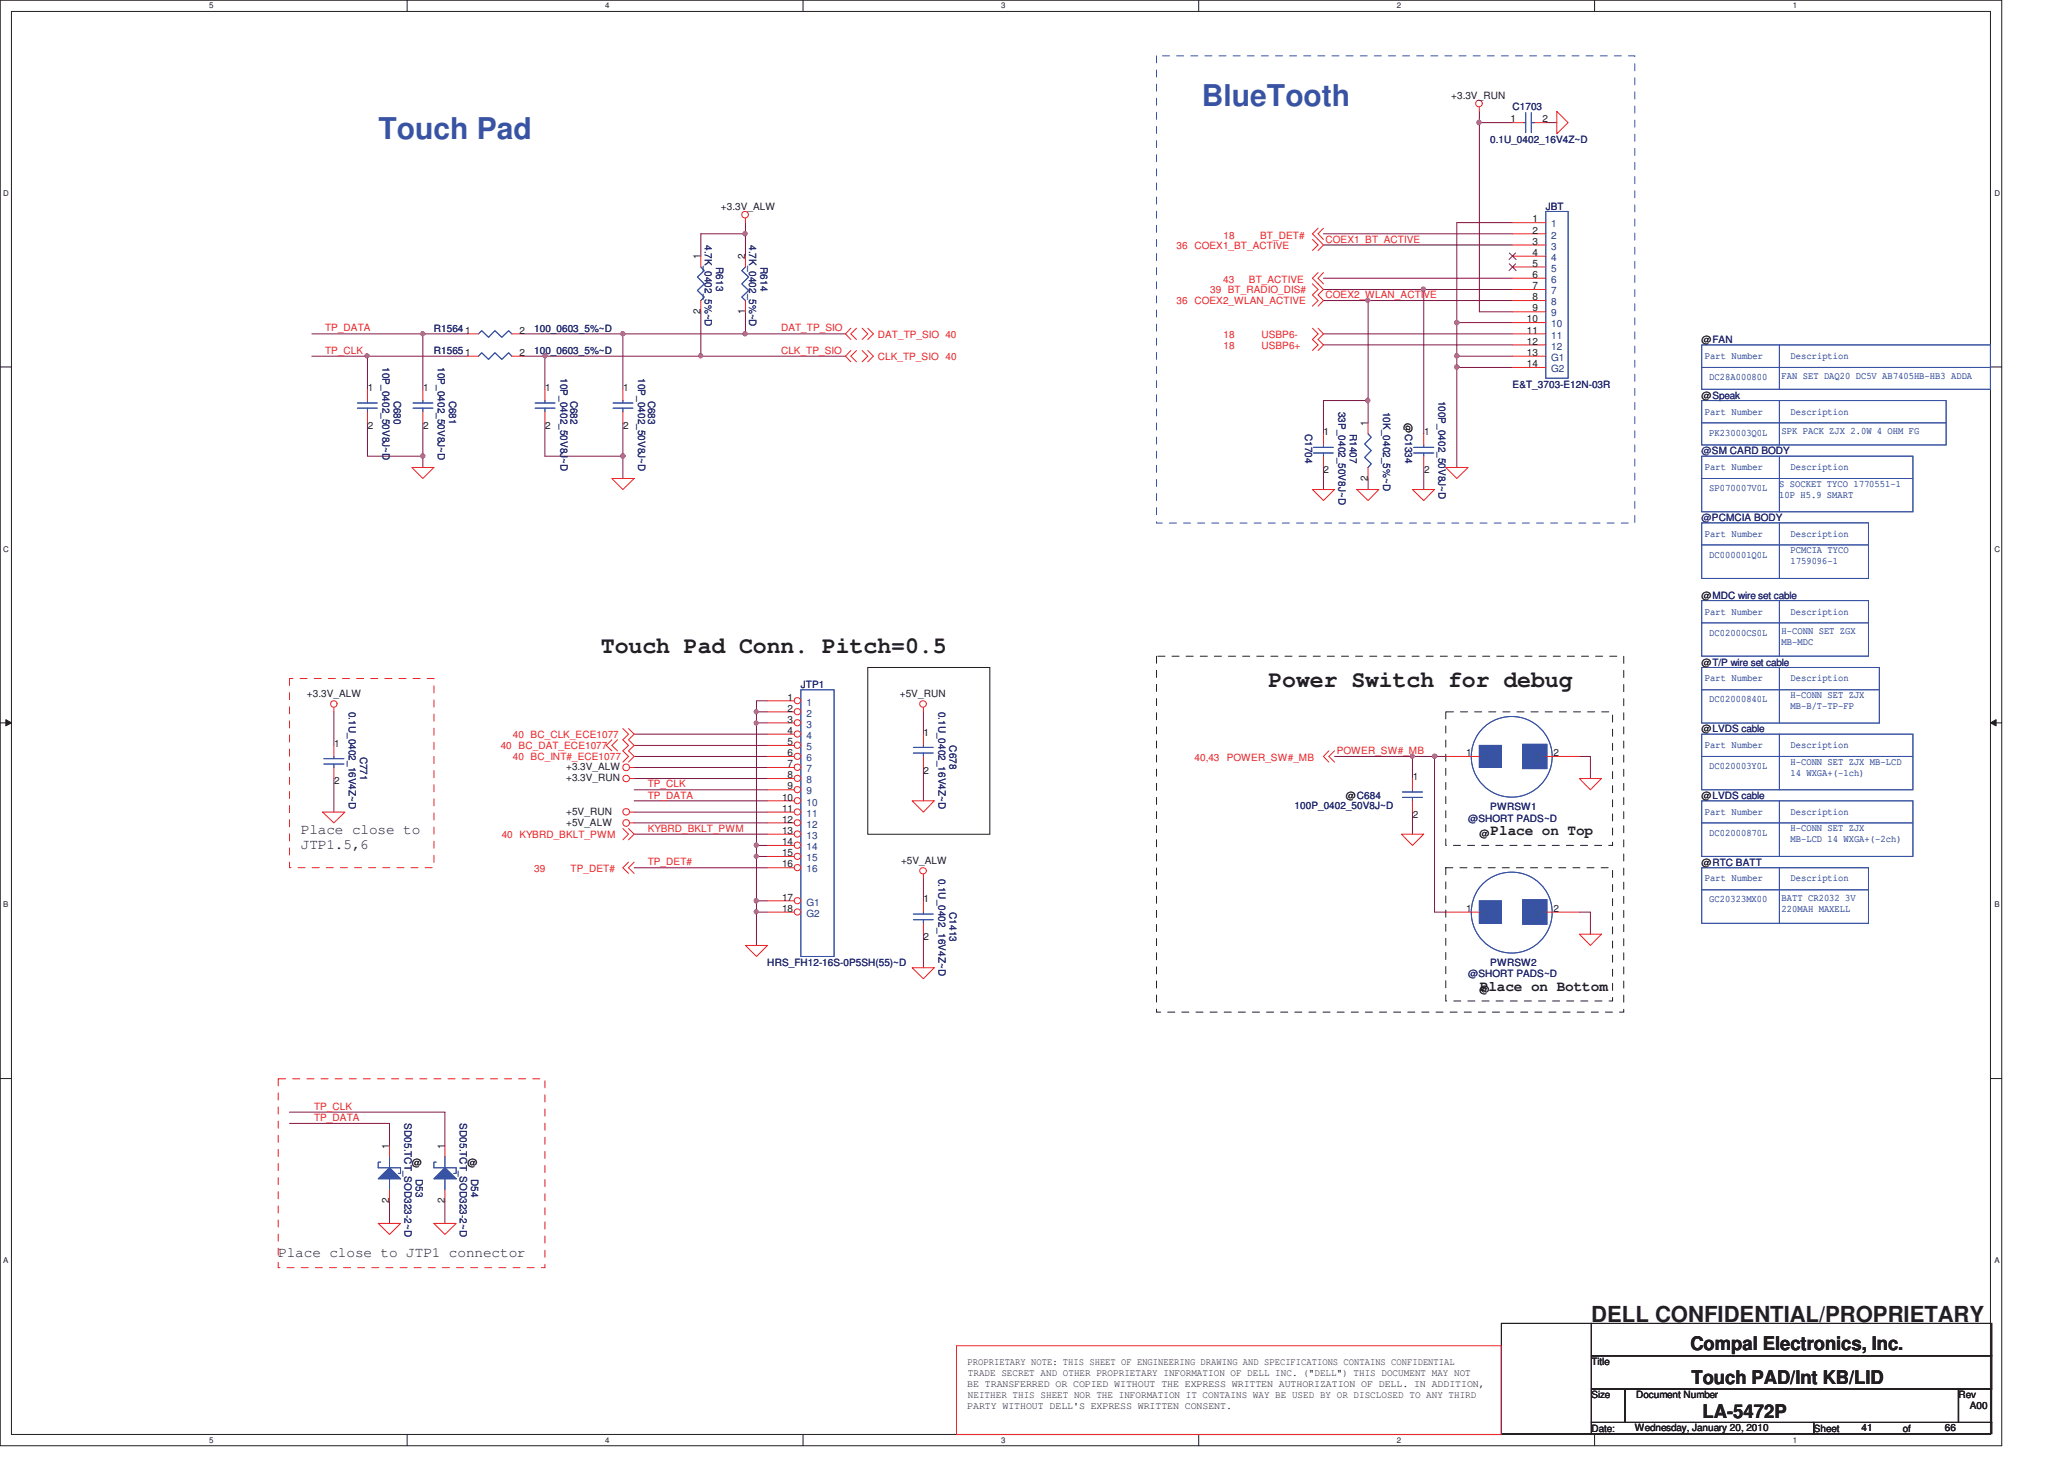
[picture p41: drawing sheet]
<svg xmlns="http://www.w3.org/2000/svg" width="297mm" height="210mm" viewBox="0 0 297 210" stroke-linecap="round" stroke-linejoin="round" font-family="sans-serif">
<defs><g id="words">
<g font-size="4.3" fill="#3953a4">
<text x="173" y="15.3">BlueTooth</text>
<text x="54.5" y="20.1">Touch Pad</text>
</g>
<g font-size="3.3" fill="#231f20">
<text x="86.5" y="94">Touch Pad Conn. Pitch=0.5</text>
<text x="182.5" y="98.8">Power Switch for debug</text>
</g>
<text font-size="3.2" fill="#231f20" x="229" y="190.3">DELL CONFIDENTIAL/PROPRIETARY</text>
<g font-size="2.7" fill="#231f20">
<text x="243.3" y="194.3">Compal Electronics, Inc.</text>
<text x="243.4" y="199.3">Touch PAD/Int KB/LID</text>
<text x="245" y="204.1">LA-5472P</text>
</g>
<g font-size="2.1" fill="#231f20">
<text x="43.3" y="120.1">Place close to</text>
<text x="43.3" y="122.2">JTP1.5,6</text>
<text x="214.5" y="120.1">Place on Top</text>
<text x="213" y="142.6">Place on Bottom</text>
<text x="40" y="180.9">Place close to JTP1 connector</text>
</g>
<g font-size="1.4" fill="#231f20">
<text x="208.9" y="14.2">+3.3V_RUN</text>
<text x="217.4" y="17.6">1</text>
<text x="222" y="17.6">2</text>
<text x="103.8" y="30.2">+3.3V_ALW</text>
<text x="220.5" y="32">1</text>
<text x="220.5" y="33.6">2</text>
<text x="220.5" y="35.2">3</text>
<text x="100.8" y="37.3" transform="rotate(-90 100.8 37.3)">1</text>
<text x="107.2" y="37.3" transform="rotate(-90 107.2 37.3)">2</text>
<text x="220.5" y="36.8">4</text>
<text x="220.5" y="38.4">5</text>
<text x="220.5" y="40">6</text>
<text x="220.5" y="41.6">7</text>
<text x="100.8" y="45.2" transform="rotate(-90 100.8 45.2)">2</text>
<text x="107.2" y="45.2" transform="rotate(-90 107.2 45.2)">1</text>
<text x="219.7" y="46.4">10</text>
<text x="220.5" y="43.2">8</text>
<text x="220.5" y="44.8">9</text>
<text x="74.7" y="48">2</text>
<text x="74.7" y="51.2">2</text>
<text x="219.7" y="48">11</text>
<text x="219.7" y="49.6">12</text>
<text x="219.7" y="51.2">13</text>
<text x="219.7" y="52.8">14</text>
<text x="244.9" y="49.4">@FAN</text>
<text x="52.9" y="56.3">1</text>
<text x="60.9" y="56.3">1</text>
<text x="78.5" y="56.3">1</text>
<text x="89.7" y="56.3">1</text>
<text x="244.9" y="57.4">@Speak</text>
<text x="52.9" y="61.7">2</text>
<text x="60.9" y="61.7">2</text>
<text x="78.5" y="61.7">2</text>
<text x="89.7" y="61.7">2</text>
<text x="190.5" y="62.7">1</text>
<text x="196.8" y="61.4" transform="rotate(-90 196.8 61.4)">1</text>
<text x="202.2" y="60.9" transform="rotate(90 202.2 60.9)">@C1334</text>
<text x="204.9" y="62.7">1</text>
<text x="190.5" y="68.1">2</text>
<text x="196.8" y="69.2" transform="rotate(-90 196.8 69.2)">2</text>
<text x="204.9" y="68.1">2</text>
<text x="244.9" y="86.2">@MDC wire set cable</text>
<text x="244.9" y="95.8">@T/P wire set cable</text>
<text x="44.2" y="100.3">+3.3V_ALW</text>
<text x="113.4" y="100.8">1</text>
<text x="129.5" y="100.3">+5V_RUN</text>
<text x="48.1" y="107.5">1</text>
<text x="113.4" y="102.4">2</text>
<text x="113.4" y="104">3</text>
<text x="113.4" y="105.6">4</text>
<text x="113.4" y="107.2">5</text>
<text x="132.9" y="105.9">1</text>
<text x="244.9" y="105.4">@LVDS cable</text>
<text x="48.1" y="112.9">2</text>
<text x="81.5" y="110.9">+3.3V_ALW</text>
<text x="81.5" y="112.5">+3.3V_RUN</text>
<text x="113.4" y="108.8">6</text>
<text x="113.4" y="110.4">7</text>
<text x="113.4" y="112">8</text>
<text x="113.4" y="113.6">9</text>
<text x="132.9" y="111.3">2</text>
<text x="203.3" y="112.3">1</text>
<text x="211" y="108.8">1</text>
<text x="223.6" y="108.8">2</text>
<text x="81.5" y="117.3">+5V_RUN</text>
<text x="81.5" y="118.9">+5V_ALW</text>
<text x="112.6" y="115.2">10</text>
<text x="112.6" y="116.8">11</text>
<text x="112.6" y="118.4">12</text>
<text x="193.7" y="115">@C684</text>
<text x="203.3" y="117.7">2</text>
<text x="244.9" y="115">@LVDS cable</text>
<text x="112.6" y="120">13</text>
<text x="112.6" y="121.6">14</text>
<text x="112.6" y="123.2">15</text>
<text x="112.6" y="124.8">16</text>
<text x="129.7" y="124.3">+5V_ALW</text>
<text x="212.9" y="120.5">@</text>
<text x="244.9" y="124.6">@RTC BATT</text>
<text x="112.6" y="129.6">17</text>
<text x="112.6" y="131.2">18</text>
<text x="132.9" y="129.9">1</text>
<text x="211" y="131.2">1</text>
<text x="223.6" y="131.2">2</text>
<text x="132.9" y="135.3">2</text>
<text x="212.9" y="142.9">@</text>
<text x="56" y="165.4" transform="rotate(-90 56 165.4)">1</text>
<text x="59.3" y="167.8">@</text>
<text x="64" y="165.4" transform="rotate(-90 64 165.4)">1</text>
<text x="67.3" y="167.8">@</text>
<text x="56" y="173.2" transform="rotate(-90 56 173.2)">2</text>
<text x="64" y="173.2" transform="rotate(-90 64 173.2)">2</text>
<text x="139.3" y="196.5">PROPRIETARY NOTE: THIS SHEET OF ENGINEERING DRAWING AND SPECIFICATIONS CONTAINS CONFIDENTIAL</text>
<text x="229" y="196.5">Title</text>
<text x="139.2" y="199.6">BE TRANSFERRED OR COPIED WITHOUT THE EXPRESS WRITTEN AUTHORIZATION OF DELL. IN ADDITION,</text>
<text x="139.2" y="202.7">PARTY WITHOUT DELL'S EXPRESS WRITTEN CONSENT.</text>
<text x="139.3" y="198">TRADE SECRET AND OTHER PROPRIETARY INFORMATION OF DELL INC. (&quot;DELL&quot;) THIS DOCUMENT MAY NOT</text>
<text x="139.3" y="201.2">NEITHER THIS SHEET NOR THE INFORMATION IT CONTAINS WAY BE USED BY OR DISCLOSED TO ANY THIRD</text>
<text x="229" y="201.2">Size</text>
<text x="235.5" y="201.2">Document Number</text>
<text x="281.8" y="201.2">Rev</text>
<text x="283.5" y="202.9">A00</text>
<text x="229" y="206.1">Date:</text>
<text x="235.3" y="205.9">Wednesday, January 20, 2010</text>
<text x="261" y="206.1">Sheet</text>
<text x="267.9" y="205.9">41</text>
<text x="273.8" y="206.1">of</text>
<text x="279.9" y="205.9">66</text>
</g>
<g font-size="1.4" fill="#282973">
<text x="217.7" y="15.8">C1703</text>
<text x="214.5" y="20.6">0.1U_0402_16V4Z~D</text>
<text x="101.4" y="35.3" transform="rotate(90 101.4 35.3)">4.7K_0402_5%~D</text>
<text x="107.8" y="35.3" transform="rotate(90 107.8 35.3)">4.7K_0402_5%~D</text>
<text x="222.5" y="30.2">JBT</text>
<text x="103" y="38.4" transform="rotate(90 103 38.4)">R613</text>
<text x="109.4" y="38.4" transform="rotate(90 109.4 38.4)">R614</text>
<text x="62.4" y="47.8">R15641</text>
<text x="76.9" y="47.8">100_0603_5%~D</text>
<text x="55" y="52.9" transform="rotate(90 55 52.9)">10P_0402_50V8J~D</text>
<text x="62.4" y="51">R15651</text>
<text x="63" y="52.9" transform="rotate(90 63 52.9)">10P_0402_50V8J~D</text>
<text x="76.9" y="51">100_0603_5%~D</text>
<text x="56.7" y="57.6" transform="rotate(90 56.7 57.6)">C680</text>
<text x="64.6" y="57.6" transform="rotate(90 64.6 57.6)">C681</text>
<text x="80.7" y="54.4" transform="rotate(90 80.7 54.4)">10P_0402_50V8J~D</text>
<text x="82.1" y="57.6" transform="rotate(90 82.1 57.6)">C682</text>
<text x="91.8" y="54.4" transform="rotate(90 91.8 54.4)">10P_0402_50V8J~D</text>
<text x="93.3" y="57.6" transform="rotate(90 93.3 57.6)">C683</text>
<text x="192.6" y="59.3" transform="rotate(90 192.6 59.3)">33P_0402_50V8J~D</text>
<text x="199.1" y="59.3" transform="rotate(90 199.1 59.3)">10K_0402_5%~D</text>
<text x="207" y="57.7" transform="rotate(90 207 57.7)">100P_0402_50V8J~D</text>
<text x="217.7" y="55.8">E&amp;T_3703-E12N-03R</text>
<text x="187.8" y="62.4" transform="rotate(90 187.8 62.4)">C1704</text>
<text x="194.2" y="62.4" transform="rotate(90 194.2 62.4)">R1407</text>
<text x="244.9" y="65.4">@SM CARD BODY</text>
<text x="244.9" y="75">@PCMCIA BODY</text>
<text x="115.3" y="99">JTP1</text>
<text x="50.2" y="102.4" transform="rotate(90 50.2 102.4)">0.1U_0402_16V4Z~D</text>
<text x="135.1" y="102.4" transform="rotate(90 135.1 102.4)">0.1U_0402_16V4Z~D</text>
<text x="136.7" y="107.3" transform="rotate(90 136.7 107.3)">C678</text>
<text x="51.8" y="108.9" transform="rotate(90 51.8 108.9)">C771</text>
<text x="186.3" y="116.4">100P_0402_50V8J~D</text>
<text x="211.3" y="118.2">@SHORT PADS~D</text>
<text x="214.5" y="116.6">PWRSW1</text>
<text x="135.1" y="126.4" transform="rotate(90 135.1 126.4)">0.1U_0402_16V4Z~D</text>
<text x="136.7" y="131.3" transform="rotate(90 136.7 131.3)">C1413</text>
<text x="110.4" y="139">HRS_FH12-16S-0P5SH(55)~D</text>
<text x="211.3" y="140.6">@SHORT PADS~D</text>
<text x="214.5" y="139">PWRSW2</text>
<text x="58.2" y="161.7" transform="rotate(90 58.2 161.7)">SD05.TCT_SOD323-2~D</text>
<text x="66.2" y="161.7" transform="rotate(90 66.2 161.7)">SD05.TCT_SOD323-2~D</text>
<text x="59.8" y="169.7" transform="rotate(90 59.8 169.7)">D53</text>
<text x="67.8" y="169.7" transform="rotate(90 67.8 169.7)">D54</text>
</g>
<g font-size="1.4" fill="#ed2024">
<text x="169.3" y="35.8">36 COEX1_BT_ACTIVE</text>
<text x="176.1" y="34.4">18</text>
<text x="181.4" y="34.4">BT_DET#</text>
<text x="190.8" y="34.9">COEX1_BT_ACTIVE</text>
<text x="176.1" y="40.7">43</text>
<text x="179.7" y="40.7">BT_ACTIVE</text>
<text x="46.8" y="47.7">TP_DATA</text>
<text x="112.4" y="47.7">DAT_TP_SIO</text>
<text x="169.3" y="43.8">36 COEX2_WLAN_ACTIVE</text>
<text x="174.2" y="42.2">39 BT_RADIO_DIS#</text>
<text x="190.8" y="42.9">COEX2_WLAN_ACTIVE</text>
<text x="46.8" y="50.9">TP_CLK</text>
<text x="112.4" y="50.9">CLK_TP_SIO</text>
<text x="126.3" y="51.8">CLK_TP_SIO 40</text>
<text x="126.3" y="48.6">DAT_TP_SIO 40</text>
<text x="176.1" y="48.6">18</text>
<text x="176.1" y="50.2">18</text>
<text x="181.5" y="48.6">USBP6-</text>
<text x="181.5" y="50.2">USBP6+</text>
<text x="72.1" y="107.8">40 BC_DAT_ECE1077</text>
<text x="73.8" y="106.2">40 BC_CLK_ECE1077</text>
<text x="73.8" y="109.4">40 BC_INT#_ECE1077</text>
<text x="93.2" y="113.3">TP_CLK</text>
<text x="171.9" y="109.5">40,43</text>
<text x="176.6" y="109.5">POWER_SW#_MB</text>
<text x="192.4" y="108.6">POWER_SW#_MB</text>
<text x="93.2" y="114.9">TP_DATA</text>
<text x="93.2" y="119.7">KYBRD_BKLT_PWM</text>
<text x="72.2" y="120.6">40 KYBRD_BKLT_PWM</text>
<text x="76.9" y="125.6">39</text>
<text x="82.1" y="125.6">TP_DET#</text>
<text x="93.2" y="124.5">TP_DET#</text>
<text x="45.2" y="159.7">TP_CLK</text>
<text x="45.2" y="161.3">TP_DATA</text>
</g>
<g font-size="1.4" fill="#1d437e">
<text x="223.2" y="32.7">1</text>
<text x="223.2" y="34.3">2</text>
<text x="223.2" y="36">3</text>
<text x="223.2" y="37.5">4</text>
<text x="223.2" y="39.1">5</text>
<text x="223.2" y="40.7">6</text>
<text x="223.2" y="42.3">7</text>
<text x="223.2" y="43.9">8</text>
<text x="223.2" y="45.5">9</text>
<text x="223.2" y="47.1">10</text>
<text x="223.2" y="48.7">11</text>
<text x="223.2" y="50.3">12</text>
<text x="223.2" y="51.9">G1</text>
<text x="223.2" y="53.6">G2</text>
<text x="116.1" y="101.6">1</text>
<text x="116.1" y="103.1">2</text>
<text x="116.1" y="104.7">3</text>
<text x="116.1" y="106.3">4</text>
<text x="116.1" y="108">5</text>
<text x="116.1" y="109.5">6</text>
<text x="116.1" y="111.1">7</text>
<text x="116.1" y="112.7">8</text>
<text x="116.1" y="114.3">9</text>
<text x="116.1" y="116">10</text>
<text x="116.1" y="117.5">11</text>
<text x="116.1" y="119.1">12</text>
<text x="116.1" y="120.7">13</text>
<text x="116.1" y="122.3">14</text>
<text x="116.1" y="123.9">15</text>
<text x="116.1" y="125.6">16</text>
<text x="116.1" y="130.4">G1</text>
<text x="116.1" y="131.9">G2</text>
</g>
<g font-size="1.4" fill="#3953a4">
<text x="245.4" y="51.7">Part Number</text>
<text x="257.7" y="51.7">Description</text>
<text x="245.4" y="59.7">Part Number</text>
<text x="246" y="54.7">DC28A000800</text>
<text x="256.4" y="54.5">FAN SET DAQ20 DC5V AB7405HB-HB3 ADDA</text>
<text x="257.7" y="59.7">Description</text>
<text x="246" y="62.7">PK230003Q0L</text>
<text x="256.4" y="62.5">SPK PACK ZJX 2.0W 4 OHM FG</text>
<text x="245.4" y="67.6">Part Number</text>
<text x="246" y="70.7">SP070007V0L</text>
<text x="256.1" y="70.1">S SOCKET TYCO 1770551-1</text>
<text x="256.1" y="71.6">10P H5.9 SMART</text>
<text x="257.7" y="67.6">Description</text>
<text x="245.4" y="77.3">Part Number</text>
<text x="257.7" y="77.3">Description</text>
<text x="246" y="80.3">DC000001Q0L</text>
<text x="257.7" y="79.6">PCMCIA TYCO</text>
<text x="257.7" y="81.2">1759096-1</text>
<text x="245.4" y="88.4">Part Number</text>
<text x="257.7" y="88.4">Description</text>
<text x="246" y="91.5">DC02000CS0L</text>
<text x="256.4" y="91.3">H-CONN SET ZGX</text>
<text x="256.4" y="92.9">MB-MDC</text>
<text x="245.4" y="98">Part Number</text>
<text x="246" y="101.1">DC02000840L</text>
<text x="257.7" y="100.4">H-CONN SET ZJX</text>
<text x="257.7" y="98">Description</text>
<text x="245.4" y="107.6">Part Number</text>
<text x="257.7" y="102">MB-B/T-TP-FP</text>
<text x="257.7" y="107.6">Description</text>
<text x="246" y="110.7">DC020003Y0L</text>
<text x="257.7" y="110.1">H-CONN SET ZJX MB-LCD</text>
<text x="257.7" y="111.6">14 WXGA+(-1ch)</text>
<text x="245.4" y="117.3">Part Number</text>
<text x="257.7" y="119.6">H-CONN SET ZJX</text>
<text x="257.7" y="117.3">Description</text>
<text x="246" y="120.3">DC02000870L</text>
<text x="257.7" y="121.2">MB-LCD 14 WXGA+(-2ch)</text>
<text x="245.4" y="126.9">Part Number</text>
<text x="246" y="129.9">GC20323MX00</text>
<text x="256.4" y="129.7">BATT CR2032 3V</text>
<text x="256.4" y="131.3">220MAH MAXELL</text>
<text x="257.7" y="126.9">Description</text>
</g>
<g font-size="1.1" fill="#231f20">
<text x="30.1" y="1.2">5</text>
<text x="87.1" y="1.2">4</text>
<text x="144.1" y="1.2">3</text>
<text x="201" y="1.2">2</text>
<text x="258" y="1.2">1</text>
<text x=".5" y="28.2">D</text>
<text x="287" y="28.2">D</text>
<text x=".5" y="79.4">C</text>
<text x="287" y="79.4">C</text>
<text x=".5" y="130.6">B</text>
<text x="287" y="130.6">B</text>
<text x=".5" y="181.8">A</text>
<text x="287" y="181.8">A</text>
<text x="30.1" y="207.6">5</text>
<text x="87.1" y="207.6">4</text>
<text x="144.1" y="207.6">3</text>
<text x="201" y="207.6">2</text>
<text x="258" y="207.6">1</text>
</g>
</g></defs>
<path d="M0 0h288.1v208.1h-288.1zM1.6 1.6h284.9v204.8h-284.9z" fill="none" stroke="#231f20" stroke-width=".14"/>
<g fill="#fff">
<path d="M30.1 .2h.6v1.2h-.6z"/>
<path d="M30.1 206.6h.6v1.2h-.6z"/>
</g>
<path d="M58.6 0v1.6M58.6 206.4v1.7" fill="none" stroke="#231f20" stroke-width=".14"/>
<g fill="#fff">
<path d="M87 .2h.6v1.2h-.6z"/>
<path d="M87 206.6h.6v1.2h-.6z"/>
</g>
<path d="M115.6 0v1.6M115.6 206.4v1.7" fill="none" stroke="#231f20" stroke-width=".14"/>
<g fill="#fff">
<path d="M144 .2h.6v1.2h-.6z"/>
<path d="M144 206.6h.6v1.2h-.6z"/>
</g>
<path d="M172.5 0v1.6M172.5 206.4v1.7" fill="none" stroke="#231f20" stroke-width=".14"/>
<g fill="#fff">
<path d="M200.9 .2h.6v1.2h-.6z"/>
<path d="M200.9 206.6h.6v1.2h-.6z"/>
</g>
<path d="M229.5 0v1.6M229.5 206.4v1.7" fill="none" stroke="#231f20" stroke-width=".14"/>
<g fill="#fff">
<path d="M257.9 .2h.6v1.2h-.6z"/>
<path d="M257.9 206.6h.6v1.2h-.6z"/>
<path d="M.5 27.2h.7v1.2h-.7z"/>
<path d="M286.9 27.2h.7v1.2h-.7z"/>
<path d="M.5 78.4h.7v1.2h-.7z"/>
<path d="M286.9 78.4h.7v1.2h-.7z"/>
</g>
<path d="M0 52.8h1.6M286.5 52.8h1.6" fill="none" stroke="#231f20" stroke-width=".14"/>
<g fill="#fff">
<path d="M.5 129.6h.7v1.2h-.7z"/>
<path d="M286.9 129.6h.7v1.2h-.7z"/>
</g>
<path d="M0 104h1.6M286.5 104h1.6" fill="none" stroke="#231f20" stroke-width=".14"/>
<path d="M.8 103.6l.8 .4-.8 .5z" fill="#231f20"/>
<path d="M.8 103.6l.8 .4-.8 .5z" fill="none" stroke="#231f20" stroke-width=".14"/>
<path d="M286.5 104l.8-.4v.9z" fill="#231f20"/>
<path d="M286.5 104l.8-.4v.9z" fill="none" stroke="#231f20" stroke-width=".14"/>
<g fill="#fff">
<path d="M.5 180.8h.7v1.2h-.7z"/>
<path d="M286.9 180.8h.7v1.2h-.7z"/>
</g>
<path d="M0 155.2h1.6M286.5 155.2h1.6" fill="none" stroke="#231f20" stroke-width=".14"/>
<path d="M52.9 51.3h14.4" fill="none" stroke="#7f1442" stroke-width=".14"/>
<circle cx="52.8" cy="51.2" r=".3" fill="#b9529f"/>
<circle cx="52.8" cy="51.2" r=".3" fill="none" stroke="#b9529f" stroke-width=".14"/>
<path d="M44.9 48.1h16v8M75.2 51.3h3.2v4.8" fill="none" stroke="#7f1442" stroke-width=".14"/>
<circle cx="60.8" cy="48" r=".3" fill="#b9529f"/>
<circle cx="60.8" cy="48" r=".3" fill="none" stroke="#b9529f" stroke-width=".14"/>
<path d="M44.9 51.3h8v4.8M60.9 48.1h6.4M89.6 65.7v3.2" fill="none" stroke="#7f1442" stroke-width=".14"/>
<circle cx="89.6" cy="65.6" r=".33" fill="#b9529f"/>
<circle cx="89.6" cy="65.6" r=".33" fill="none" stroke="#b9529f" stroke-width=".14"/>
<path d="M52.9 65.7h8M132.9 110.5v4.8M132.9 102.5v3.2M206.4 108.9v22.4M228.9 108.9v3.1M41.7 161.7h14.4v3.2M41.7 160.1h22.3v4.8M56.1 172.9v3.2M64 172.9v3.2" fill="none" stroke="#7f1442" stroke-width=".14"/>
<circle cx="206.5" cy="108.8" r=".3" fill="#b9529f"/>
<circle cx="206.5" cy="108.8" r=".3" fill="none" stroke="#b9529f" stroke-width=".14"/>
<path d="M203.3 108.9h3.1" fill="none" stroke="#7f1442" stroke-width=".14"/>
<circle cx="206.5" cy="108.8" r=".3" fill="#b9529f"/>
<circle cx="206.5" cy="108.8" r=".3" fill="none" stroke="#b9529f" stroke-width=".14"/>
<circle cx="203.2" cy="108.8" r=".29" fill="#b9529f"/>
<circle cx="203.2" cy="108.8" r=".29" fill="none" stroke="#b9529f" stroke-width=".14"/>
<path d="M60.9 65.7v1.6M78.4 60.9v4.8M48 102.5v4.8M48 112v4.9M203.3 108.9v3.1M203.3 116.9v3.2M206.4 108.9h1.7M227.3 108.9h1.6M206.4 131.3h1.7M227.3 131.3h1.6v3.1" fill="none" stroke="#7f1442" stroke-width=".14"/>
<circle cx="60.8" cy="65.6" r=".31" fill="#b9529f"/>
<circle cx="60.8" cy="65.6" r=".31" fill="none" stroke="#b9529f" stroke-width=".14"/>
<path d="M75.2 48.1h14.4v8M107.3 48.1h14.4M52.9 60.9v4.8M60.9 60.9v4.8M89.6 60.9v4.8" fill="none" stroke="#7f1442" stroke-width=".14"/>
<circle cx="107.2" cy="48" r=".3" fill="#b9529f"/>
<circle cx="107.2" cy="48" r=".3" fill="none" stroke="#b9529f" stroke-width=".14"/>
<path d="M100.9 51.3h20.8" fill="none" stroke="#7f1442" stroke-width=".14"/>
<circle cx="100.8" cy="51.2" r=".3" fill="#b9529f"/>
<circle cx="100.8" cy="51.2" r=".3" fill="none" stroke="#b9529f" stroke-width=".14"/>
<path d="M100.9 44.9v6.4h-22.5" fill="none" stroke="#7f1442" stroke-width=".14"/>
<circle cx="78.4" cy="51.2" r=".3" fill="#b9529f"/>
<circle cx="78.4" cy="51.2" r=".3" fill="none" stroke="#b9529f" stroke-width=".14"/>
<path d="M107.3 44.9v3.2h-17.7" fill="none" stroke="#7f1442" stroke-width=".14"/>
<circle cx="89.6" cy="48" r=".32" fill="#b9529f"/>
<circle cx="89.6" cy="48" r=".32" fill="none" stroke="#b9529f" stroke-width=".14"/>
<path d="M100.9 33.7h6.4" fill="none" stroke="#7f1442" stroke-width=".14"/>
<circle cx="107.2" cy="33.6" r=".31" fill="#b9529f"/>
<circle cx="107.2" cy="33.6" r=".31" fill="none" stroke="#b9529f" stroke-width=".14"/>
<path d="M212.9 16v1.6M212.9 17.6v27.3h4.8M212.9 17.6h4.8M222.5 17.6h1.5M100.9 33.7v3.2M107.3 32v4.9M190.5 33.7h27.2M192.1 108.9h11.2M132.9 134.4v4.9M132.9 126.4v3.2" fill="none" stroke="#7f1442" stroke-width=".14"/>
<circle cx="212.8" cy="17.6" r=".31" fill="#b9529f"/>
<circle cx="212.8" cy="17.6" r=".31" fill="none" stroke="#b9529f" stroke-width=".14"/>
<path d="M209.7 52.9v14.4" fill="none" stroke="#7f1442" stroke-width=".14"/>
<circle cx="209.7" cy="52.8" r=".32" fill="#b9529f"/>
<circle cx="209.7" cy="52.8" r=".32" fill="none" stroke="#b9529f" stroke-width=".14"/>
<path d="M190.5 35.3h27.2M217.7 32h-8v14.4h8M190.5 41.7h14.4M190.5 48.1h27.2M190.5 49.6h27.2M190.5 40h27.2M204.9 41.7v20.7M204.9 41.7h12.8M204.9 67.3v3.2" fill="none" stroke="#7f1442" stroke-width=".14"/>
<circle cx="204.8" cy="41.6" r=".3" fill="#b9529f"/>
<circle cx="204.8" cy="41.6" r=".3" fill="none" stroke="#b9529f" stroke-width=".14"/>
<path d="M196.9 57.6v3.3M190.5 67.3v3.2M196.9 68.9v1.6" fill="none" stroke="#7f1442" stroke-width=".14"/>
<circle cx="196.8" cy="57.6" r=".31" fill="#b9529f"/>
<circle cx="196.8" cy="57.6" r=".31" fill="none" stroke="#b9529f" stroke-width=".14"/>
<path d="M196.9 43.3h20.8" fill="none" stroke="#7f1442" stroke-width=".14"/>
<circle cx="196.8" cy="43.2" r=".29" fill="#b9529f"/>
<circle cx="196.8" cy="43.2" r=".29" fill="none" stroke="#b9529f" stroke-width=".14"/>
<path d="M190.5 43.3h6.4v14.3h-6.4v4.8M209.7 46.4v4.9h8" fill="none" stroke="#7f1442" stroke-width=".14"/>
<circle cx="209.7" cy="46.4" r=".32" fill="#b9529f"/>
<circle cx="209.7" cy="46.4" r=".32" fill="none" stroke="#b9529f" stroke-width=".14"/>
<path d="M209.7 51.3v1.6h8" fill="none" stroke="#7f1442" stroke-width=".14"/>
<circle cx="209.7" cy="51.2" r=".32" fill="#b9529f"/>
<circle cx="209.7" cy="51.2" r=".32" fill="none" stroke="#b9529f" stroke-width=".14"/>
<path d="M91.3 115.3h19.2M91.3 113.7h19.2M91.3 110.5h19.2M91.3 112h19.2M91.3 116.9h19.2M91.3 118.4h19.2M91.3 120.1h19.2M108.9 121.7h1.6M108.9 123.3h1.6" fill="none" stroke="#7f1442" stroke-width=".14"/>
<circle cx="108.8" cy="123.2" r=".29" fill="#b9529f"/>
<circle cx="108.8" cy="123.2" r=".29" fill="none" stroke="#b9529f" stroke-width=".14"/>
<path d="M108.9 100.9h1.6M91.3 124.9h19.2M108.9 129.6h1.6" fill="none" stroke="#7f1442" stroke-width=".14"/>
<circle cx="108.8" cy="129.6" r=".3" fill="#b9529f"/>
<circle cx="108.8" cy="129.6" r=".3" fill="none" stroke="#b9529f" stroke-width=".14"/>
<path d="M108.9 131.3h1.6" fill="none" stroke="#7f1442" stroke-width=".14"/>
<circle cx="108.8" cy="131.2" r=".29" fill="#b9529f"/>
<circle cx="108.8" cy="131.2" r=".29" fill="none" stroke="#b9529f" stroke-width=".14"/>
<path d="M91.3 105.7h19.2M91.3 107.3h19.2M91.3 108.9h19.2M108.9 100.9v1.6h1.6M110.5 104h-1.6v17.7M108.9 131.3v4.8" fill="none" stroke="#7f1442" stroke-width=".14"/>
<circle cx="108.8" cy="104.1" r=".29" fill="#b9529f"/>
<circle cx="108.8" cy="104.1" r=".29" fill="none" stroke="#b9529f" stroke-width=".14"/>
<path d="M108.9 102.5v1.5M108.9 123.3v8" fill="none" stroke="#7f1442" stroke-width=".14"/>
<circle cx="108.8" cy="102.4" r=".29" fill="#b9529f"/>
<circle cx="108.8" cy="102.4" r=".29" fill="none" stroke="#b9529f" stroke-width=".14"/>
<path d="M108.9 121.7v1.6" fill="none" stroke="#7f1442" stroke-width=".14"/>
<circle cx="108.8" cy="121.6" r=".3" fill="#b9529f"/>
<circle cx="108.8" cy="121.6" r=".3" fill="none" stroke="#b9529f" stroke-width=".14"/>
<path d="M78.4 65.7h11.2" fill="none" stroke="#7f1442" stroke-width=".14"/>
<g fill="none" stroke="#ed2024" stroke-width=".14">
<path d="M212.9 15.4v.6M217.7 17.6h1.6M220.9 17.6h1.6M224 16l1.7 1.6-1.7 1.7zM107.3 31.4v.6M188.9 34.5l.8 .8-.8 .8M189.7 32.8l-.8 .9 1.6 1.6-.8 .8M189.7 39.2l-.8 .8 1.6 1.7-.8 .7 .8 .9-.8 .8M190.5 32.8l-.8 .9 .8 .8M190.5 39.2l-.8 .8 .8 .9M217.7 32h4.8M217.7 33.7h4.8"/>
<path d="M217.7 35.3h4.8M217.7 36.9h4.8M217.7 38.4h4.8M52.9 56.1v1.5M52.9 59.3v1.6M60.9 56.1v1.5M60.9 59.3v1.6M78.4 56.1v1.5M78.4 59.3v1.6M122.4 50.5l-.7 .8 .7 .8M122.4 47.2l-.7 .9 .7 .8M123.3 50.5l-.9 .8 .9 .8"/>
<path d="M123.3 47.2l-.9 .9 .9 .8M124.1 50.5l.8 .8-.8 .8M124.1 47.2l.8 .9-.8 .8M124.9 50.5l.8 .8-.8 .8M124.9 47.2l.8 .9-.8 .8M188.9 47.2l.8 .9-.8 .8 .8 .7-.8 .9M188.9 40.9l.8 .8-.8 .7 .8 .9-.8 .8M189.7 47.2l.8 .9-.8 .8 .8 .7-.8 .9M217.7 40h4.8M217.7 41.7h4.8M217.7 43.3h4.8M217.7 44.9h4.8"/>
<path d="M217.7 46.4h4.8M217.7 48.1h4.8M217.7 49.6h4.8M217.7 51.3h4.8M217.7 52.9h4.8M59.3 67.3h3.1l-1.5 1.6zM88.1 68.9h3.2l-1.7 1.6zM188.9 70.5h3.2l-1.6 1.5zM195.3 70.5h3.1l-1.5 1.5zM196.9 60.9v1.5M196.9 67.3v1.6M203.3 70.5h3.1l-1.5 1.5z"/>
<path d="M208.1 67.3h3.2l-1.6 1.6zM46.4 116.9h3.2l-1.6 1.5zM48 101.8v.7M48 107.3v1.6M48 110.5v1.5M88.1 106.5l-.9 .8 .9 .8M88.9 106.5l-.8 .8 .8 .8M89.6 119.2l.9 .9-.9 .8M89.6 104.8l.9 .9-.9 .8 .9 .8-.9 .8 .9 .8-.9 .8M90.5 119.2l.8 .9-.8 .8M90.5 104.8l.8 .9-.8 .8 .8 .8-.8 .8 .8 .8-.8 .8M90.6 112h.7"/>
<path d="M90.6 116.9h.7M90.6 118.4h.7M90.6 110.5h.7M131.3 115.3h3.1l-1.5 1.6zM132.9 101.8v.7M132.9 105.7v1.6M132.9 108.9v1.6M191.2 108.1l-.7 .8 .7 .8M192.1 108.1l-.9 .8 .9 .8M203.3 112v1.7M203.3 115.3v1.6M227.3 112h3.2l-1.6 1.7z"/>
<path d="M90.5 124.1l-.9 .8 .9 .8M91.3 124.1l-.8 .8 .8 .8M107.3 136.1h3.2l-1.6 1.6zM131.3 139.3h3.1l-1.5 1.6zM132.9 125.8v.6M132.9 129.6v1.7M132.9 132.9v1.5M201.7 120.1h3.2l-1.6 1.6zM227.3 134.4h3.2l-1.6 1.7zM54.4 176.1h3.2l-1.5 1.6zM62.4 176.1h3.3l-1.7 1.6zM137.7 193.7h78.3v12.8h-78.3z"/>
<circle cx="212.8" cy="14.9" r=".48"/>
<circle cx="107.2" cy="30.9" r=".48"/>
<circle cx="48" cy="101.3" r=".47"/>
<circle cx="90.1" cy="118.4" r=".48"/>
<circle cx="90.1" cy="110.4" r=".48"/>
<circle cx="90.1" cy="116.8" r=".48"/>
<circle cx="90.1" cy="112" r=".47"/>
<circle cx="132.8" cy="101.3" r=".48"/>
<circle cx="132.8" cy="125.3" r=".47"/>
</g>
<path d="M124.9 96.1h17.6v24h-17.6zM216.1 190.5h12.9v15.8h-12.9zM229 190.5h57.6v4.6h-57.6zM229 195.1h57.6v4.8h-57.6zM229 199.9h4.8v4.8h-4.8zM233.9 199.9h48v4.8h-48zM281.8 199.9h4.8v4.8h-4.8zM229 204.7h32v1.6h-32zM261 204.7h25.6v1.6h-25.6z" fill="none" stroke="#231f20" stroke-width=".14"/>
<path d="M41.7 97.7h20.7v27.2h-20.7zM40 155.3h38.4v27.1h-38.4z" fill="none" stroke="#ed2024" stroke-width=".14" stroke-dasharray="1 1 1 1 1 1 1 1"/>
<path d="M166.4 94.4h67.3v51.3h-67.3zM208.1 102.5h24v19.2h-24zM208.1 124.9h24v19.2h-24z" fill="none" stroke="#231f20" stroke-width=".14" stroke-dasharray="1 1 1 1 1 1 1 1"/>
<path d="M166.4 8h68.9v67.3h-68.9z" fill="none" stroke="#3953a4" stroke-width=".14" stroke-dasharray="1 1 1 1 1 1 1 1"/>
<g fill="none" stroke="#3953a4" stroke-width=".14">
<path d="M219.3 17.6h.3M219.6 16.2v2.9M220.4 16.2v2.9M220.4 17.6h.5M222.5 30.4h3.2v24h-3.2zM51.4 58.7h2.9M51.4 58h2.9M52.9 57.6v.4M52.9 58.7v.6M59.4 58.7h2.9M59.4 58h2.9M60.9 57.6v.4"/>
<path d="M60.9 58.7v.6M77 58.7h2.9M77 58h2.9M78.4 57.6v.4M78.4 58.7v.6M244.9 57.6h35.2v6.4h-35.2zM244.9 49.6h41.6v6.4h-41.6zM244.9 52.9h41.6M256.1 57.6v6.4M256.1 49.6v6.5M196.9 62.4l.4 .5-.9 1 .9 .9-.9 1 .9 .9-.4 .6M244.9 65.7h30.4v8h-30.4z"/>
<path d="M244.9 60.9h35.2M244.9 68.9h30.4M256.1 65.7v8M115.3 99.3h4.7v38.4h-4.7zM244.9 96.1h25.6v8h-25.6zM244.9 86.4h24v8h-24zM244.9 99.3h25.6M244.9 89.6h24M256.1 96.1v7.9M256.1 86.4v8M46.6 110h2.9M46.6 109.2h2.9"/>
<path d="M48 108.9v.3M48 110v.5M131.4 108.4h2.9M131.4 107.6h2.9M132.9 107.3v.3M132.9 108.4v.5M201.8 114.8h2.9M201.8 114h2.9M203.3 113.7v.3M203.3 114.8v.5M244.9 105.7h30.4v8h-30.4zM244.9 108.9h30.4"/>
<path d="M256.1 105.7v8M131.4 132.4h2.9M131.4 131.6h2.9M132.9 131.3v.3M132.9 132.4v.5M244.9 124.9h24v8h-24zM244.9 128.1h24M256.1 124.9v8"/>
</g>
<path d="M217.2 36.4l1 1M217.2 38l1 1M218.1 36.4l-.9 1M218.1 38l-.9 1" fill="none" stroke="#7f421c" stroke-width=".14"/>
<circle cx="114.8" cy="100.8" r=".46" fill="#fff"/>
<g fill="none" stroke="#ed2024" stroke-width=".14">
<path d="M110.5 100.9h3.8"/>
<circle cx="114.8" cy="100.8" r=".46"/>
</g>
<circle cx="114.8" cy="102.4" r=".46" fill="#fff"/>
<g fill="none" stroke="#ed2024" stroke-width=".14">
<path d="M110.5 102.5h3.8"/>
<circle cx="114.8" cy="102.4" r=".46"/>
</g>
<circle cx="114.8" cy="104" r=".46" fill="#fff"/>
<g fill="none" stroke="#ed2024" stroke-width=".14">
<path d="M110.5 104h3.8"/>
<circle cx="114.8" cy="104" r=".46"/>
</g>
<circle cx="114.8" cy="105.6" r=".46" fill="#fff"/>
<g fill="none" stroke="#ed2024" stroke-width=".14">
<path d="M110.5 105.7h3.8"/>
<circle cx="114.8" cy="105.6" r=".46"/>
</g>
<circle cx="114.8" cy="107.2" r=".46" fill="#fff"/>
<g fill="none" stroke="#ed2024" stroke-width=".14">
<path d="M110.5 107.3h3.8"/>
<circle cx="114.8" cy="107.2" r=".46"/>
</g>
<circle cx="114.8" cy="108.8" r=".46" fill="#fff"/>
<g fill="none" stroke="#ed2024" stroke-width=".14">
<path d="M110.5 108.9h3.8"/>
<circle cx="114.8" cy="108.8" r=".46"/>
</g>
<circle cx="114.8" cy="110.4" r=".46" fill="#fff"/>
<g fill="none" stroke="#ed2024" stroke-width=".14">
<path d="M110.5 110.5h3.8"/>
<circle cx="114.8" cy="110.4" r=".46"/>
</g>
<circle cx="114.8" cy="112" r=".46" fill="#fff"/>
<g fill="none" stroke="#ed2024" stroke-width=".14">
<path d="M110.5 112h3.8"/>
<circle cx="114.8" cy="112" r=".46"/>
</g>
<circle cx="114.8" cy="113.6" r=".46" fill="#fff"/>
<g fill="none" stroke="#ed2024" stroke-width=".14">
<path d="M110.5 113.7h3.8"/>
<circle cx="114.8" cy="113.6" r=".46"/>
</g>
<circle cx="114.8" cy="115.2" r=".46" fill="#fff"/>
<g fill="none" stroke="#ed2024" stroke-width=".14">
<path d="M110.5 115.3h3.8"/>
<circle cx="114.8" cy="115.2" r=".46"/>
</g>
<circle cx="114.8" cy="116.9" r=".46" fill="#fff"/>
<g fill="none" stroke="#ed2024" stroke-width=".14">
<path d="M110.5 116.9h3.8"/>
<circle cx="114.8" cy="116.9" r=".46"/>
</g>
<circle cx="114.8" cy="118.4" r=".46" fill="#fff"/>
<g fill="none" stroke="#ed2024" stroke-width=".14">
<path d="M110.5 118.4h3.8"/>
<circle cx="114.8" cy="118.4" r=".46"/>
</g>
<circle cx="114.8" cy="120" r=".46" fill="#fff"/>
<g fill="none" stroke="#ed2024" stroke-width=".14">
<path d="M110.5 120.1h3.8"/>
<circle cx="114.8" cy="120" r=".46"/>
</g>
<circle cx="114.8" cy="121.6" r=".46" fill="#fff"/>
<g fill="none" stroke="#ed2024" stroke-width=".14">
<path d="M110.5 121.7h3.8"/>
<circle cx="114.8" cy="121.6" r=".46"/>
</g>
<circle cx="114.8" cy="123.2" r=".46" fill="#fff"/>
<g fill="none" stroke="#ed2024" stroke-width=".14">
<path d="M110.5 123.3h3.8"/>
<circle cx="114.8" cy="123.2" r=".46"/>
</g>
<circle cx="114.8" cy="124.9" r=".46" fill="#fff"/>
<g fill="none" stroke="#ed2024" stroke-width=".14">
<path d="M110.5 124.9h3.8"/>
<circle cx="114.8" cy="124.9" r=".46"/>
</g>
<circle cx="114.8" cy="129.6" r=".46" fill="#fff"/>
<g fill="none" stroke="#ed2024" stroke-width=".14">
<path d="M110.5 129.6h3.8"/>
<circle cx="114.8" cy="129.6" r=".46"/>
</g>
<circle cx="114.8" cy="131.2" r=".46" fill="#fff"/>
<g fill="none" stroke="#ed2024" stroke-width=".14">
<path d="M67.3 48.1h1.6M73.7 48.1h1.5M110.5 131.3h3.8"/>
<circle cx="114.8" cy="131.2" r=".46"/>
</g>
<g fill="none" stroke="#3953a4" stroke-width=".14">
<path d="M68.9 48.1l.4-.5 1 .9 .9-.9 1 .9 1-.9 .5 .5M219.3 107.3h3.2v3.2h-3.2z"/>
<circle cx="217.5" cy="108.9" r="5.8"/>
</g>
<path d="M212.9 107.3h3.2v3.2h-3.2z" fill="#3953a4"/>
<path d="M212.9 107.3h3.2v3.2h-3.2z" fill="none" stroke="#3953a4" stroke-width=".14"/>
<path d="M219.3 107.3h3.2v3.2h-3.2z" fill="#3953a4"/>
<path d="M219.3 107.3h3.2v3.2h-3.2z" fill="none" stroke="#3953a4" stroke-width=".47"/>
<g fill="none" stroke="#3953a4" stroke-width=".14">
<path d="M219.3 107.3h3.2v3.2h-3.2z"/>
<circle cx="217.5" cy="108.9" r="5.8"/>
</g>
<path d="M212.9 107.3h3.2v3.2h-3.2z" fill="#3953a4"/>
<path d="M212.9 107.3h3.2v3.2h-3.2z" fill="none" stroke="#3953a4" stroke-width=".14"/>
<path d="M219.3 107.3h3.2v3.2h-3.2z" fill="#3953a4"/>
<path d="M219.3 107.3h3.2v3.2h-3.2z" fill="none" stroke="#3953a4" stroke-width=".47"/>
<path d="M100.9 36.9v1.5M107.3 36.9v1.5M100.9 43.3v1.6M107.3 43.3v1.6M208.1 108.9h4.8M222.5 108.9h4.8" fill="none" stroke="#ed2024" stroke-width=".14"/>
<g fill="none" stroke="#3953a4" stroke-width=".14">
<path d="M100.9 38.4l.5 .6-1 .9 1 1-1 .9 1 1-.5 .5M107.3 38.4l-.5 .6 .9 .9-.9 1 .9 .9-.9 1 .5 .5M219.3 129.6h3.2v3.3h-3.2z"/>
<circle cx="217.5" cy="131.3" r="5.8"/>
</g>
<path d="M212.9 129.6h3.2v3.3h-3.2z" fill="#3953a4"/>
<path d="M212.9 129.6h3.2v3.3h-3.2z" fill="none" stroke="#3953a4" stroke-width=".14"/>
<path d="M219.3 129.6h3.2v3.3h-3.2z" fill="#3953a4"/>
<path d="M219.3 129.6h3.2v3.3h-3.2z" fill="none" stroke="#3953a4" stroke-width=".47"/>
<g fill="none" stroke="#3953a4" stroke-width=".14">
<path d="M219.3 129.6h3.2v3.3h-3.2z"/>
<circle cx="217.5" cy="131.3" r="5.8"/>
</g>
<path d="M212.9 129.6h3.2v3.3h-3.2z" fill="#3953a4"/>
<path d="M212.9 129.6h3.2v3.3h-3.2z" fill="none" stroke="#3953a4" stroke-width=".14"/>
<path d="M219.3 129.6h3.2v3.3h-3.2z" fill="#3953a4"/>
<path d="M219.3 129.6h3.2v3.3h-3.2z" fill="none" stroke="#3953a4" stroke-width=".47"/>
<path d="M67.3 51.3h1.6M73.7 51.3h1.5M89.6 56.1v1.5M89.6 59.3v1.6M190.5 62.4v1.6M190.5 65.7v1.6M208.1 131.3h4.8M222.5 131.3h4.8" fill="none" stroke="#ed2024" stroke-width=".14"/>
<path d="M68.9 51.3l.4-.5 1 .9 .9-.9 1 .9 1-.9 .5 .5M88.2 58.7h2.9M88.2 58h2.9M89.6 57.6v.4M89.6 58.7v.6M189 65.2h2.9M189 64.4h2.9M190.5 64v.4M190.5 65.2v.5M244.9 75.3h24v8h-24zM244.9 78.4h24M256.1 75.3v8" fill="none" stroke="#3953a4" stroke-width=".14"/>
<path d="M54.4 169.7l1.7-1.6 1.5 1.6z" fill="#3953a4"/>
<path d="M54.4 169.7l1.7-1.6 1.5 1.6zM54.8 167.3h-.4v.8h3.2v.8h-.3M56.1 169.7v1.6M56.1 166.4v1.7" fill="none" stroke="#3953a4" stroke-width=".14"/>
<path d="M54.4 169.7l1.7-1.6 1.5 1.6z" fill="#3953a4"/>
<path d="M203.4 65.2h2.9M203.4 64.4h2.9M204.9 64v.4M204.9 65.2v.5M54.4 169.7l1.7-1.6 1.5 1.6zM54.8 167.3h-.4v.8h3.2v.8h-.3M56.1 169.7v1.6M56.1 166.4v1.7" fill="none" stroke="#3953a4" stroke-width=".14"/>
<path d="M204.9 62.4v1.6M204.9 65.7v1.6M56.1 164.9v1.5M56.1 171.3v1.6" fill="none" stroke="#ed2024" stroke-width=".14"/>
<path d="M62.4 169.7l1.6-1.6 1.7 1.6z" fill="#3953a4"/>
<path d="M62.4 169.7l1.6-1.6 1.7 1.6zM62.8 167.3h-.4v.8h3.3v.8h-.4M64 169.7v1.6M64 166.4v1.7" fill="none" stroke="#3953a4" stroke-width=".14"/>
<path d="M62.4 169.7l1.6-1.6 1.7 1.6z" fill="#3953a4"/>
<path d="M244.9 115.3h30.4v8h-30.4zM244.9 118.4h30.4M256.1 115.3v8M62.4 169.7l1.6-1.6 1.7 1.6zM62.8 167.3h-.4v.8h3.3v.8h-.4M64 169.7v1.6M64 166.4v1.7" fill="none" stroke="#3953a4" stroke-width=".14"/>
<path d="M64 164.9v1.5M64 171.3v1.6" fill="none" stroke="#ed2024" stroke-width=".14"/>
<circle cx="52.8" cy="51.2" r=".3" fill="#b9529f"/>
<circle cx="52.8" cy="51.2" r=".3" fill="none" stroke="#b9529f" stroke-width=".14"/>
<circle cx="60.8" cy="48" r=".3" fill="#b9529f"/>
<circle cx="60.8" cy="48" r=".3" fill="none" stroke="#b9529f" stroke-width=".14"/>
<circle cx="89.6" cy="65.6" r=".33" fill="#b9529f"/>
<circle cx="89.6" cy="65.6" r=".33" fill="none" stroke="#b9529f" stroke-width=".14"/>
<circle cx="206.5" cy="108.8" r=".3" fill="#b9529f"/>
<circle cx="206.5" cy="108.8" r=".3" fill="none" stroke="#b9529f" stroke-width=".14"/>
<circle cx="206.5" cy="108.8" r=".3" fill="#b9529f"/>
<circle cx="206.5" cy="108.8" r=".3" fill="none" stroke="#b9529f" stroke-width=".14"/>
<circle cx="203.2" cy="108.8" r=".29" fill="#b9529f"/>
<circle cx="203.2" cy="108.8" r=".29" fill="none" stroke="#b9529f" stroke-width=".14"/>
<circle cx="60.8" cy="65.6" r=".31" fill="#b9529f"/>
<circle cx="60.8" cy="65.6" r=".31" fill="none" stroke="#b9529f" stroke-width=".14"/>
<circle cx="107.2" cy="48" r=".3" fill="#b9529f"/>
<circle cx="107.2" cy="48" r=".3" fill="none" stroke="#b9529f" stroke-width=".14"/>
<circle cx="100.8" cy="51.2" r=".3" fill="#b9529f"/>
<circle cx="100.8" cy="51.2" r=".3" fill="none" stroke="#b9529f" stroke-width=".14"/>
<circle cx="78.4" cy="51.2" r=".3" fill="#b9529f"/>
<circle cx="78.4" cy="51.2" r=".3" fill="none" stroke="#b9529f" stroke-width=".14"/>
<circle cx="89.6" cy="48" r=".32" fill="#b9529f"/>
<circle cx="89.6" cy="48" r=".32" fill="none" stroke="#b9529f" stroke-width=".14"/>
<circle cx="107.2" cy="33.6" r=".31" fill="#b9529f"/>
<circle cx="107.2" cy="33.6" r=".31" fill="none" stroke="#b9529f" stroke-width=".14"/>
<circle cx="212.8" cy="17.6" r=".31" fill="#b9529f"/>
<circle cx="212.8" cy="17.6" r=".31" fill="none" stroke="#b9529f" stroke-width=".14"/>
<circle cx="209.7" cy="52.8" r=".32" fill="#b9529f"/>
<circle cx="209.7" cy="52.8" r=".32" fill="none" stroke="#b9529f" stroke-width=".14"/>
<circle cx="204.8" cy="41.6" r=".3" fill="#b9529f"/>
<circle cx="204.8" cy="41.6" r=".3" fill="none" stroke="#b9529f" stroke-width=".14"/>
<circle cx="196.8" cy="57.6" r=".31" fill="#b9529f"/>
<circle cx="196.8" cy="57.6" r=".31" fill="none" stroke="#b9529f" stroke-width=".14"/>
<circle cx="196.8" cy="43.2" r=".29" fill="#b9529f"/>
<circle cx="196.8" cy="43.2" r=".29" fill="none" stroke="#b9529f" stroke-width=".14"/>
<circle cx="209.7" cy="46.4" r=".32" fill="#b9529f"/>
<circle cx="209.7" cy="46.4" r=".32" fill="none" stroke="#b9529f" stroke-width=".14"/>
<circle cx="209.7" cy="51.2" r=".32" fill="#b9529f"/>
<circle cx="209.7" cy="51.2" r=".32" fill="none" stroke="#b9529f" stroke-width=".14"/>
<circle cx="108.8" cy="123.2" r=".29" fill="#b9529f"/>
<circle cx="108.8" cy="123.2" r=".29" fill="none" stroke="#b9529f" stroke-width=".14"/>
<circle cx="108.8" cy="129.6" r=".3" fill="#b9529f"/>
<circle cx="108.8" cy="129.6" r=".3" fill="none" stroke="#b9529f" stroke-width=".14"/>
<circle cx="108.8" cy="131.2" r=".29" fill="#b9529f"/>
<circle cx="108.8" cy="131.2" r=".29" fill="none" stroke="#b9529f" stroke-width=".14"/>
<circle cx="108.8" cy="104.1" r=".29" fill="#b9529f"/>
<circle cx="108.8" cy="104.1" r=".29" fill="none" stroke="#b9529f" stroke-width=".14"/>
<circle cx="108.8" cy="102.4" r=".29" fill="#b9529f"/>
<circle cx="108.8" cy="102.4" r=".29" fill="none" stroke="#b9529f" stroke-width=".14"/>
<circle cx="108.8" cy="121.6" r=".3" fill="#b9529f"/>
<circle cx="108.8" cy="121.6" r=".3" fill="none" stroke="#b9529f" stroke-width=".14"/>
<use href="#words"/>
</svg>
